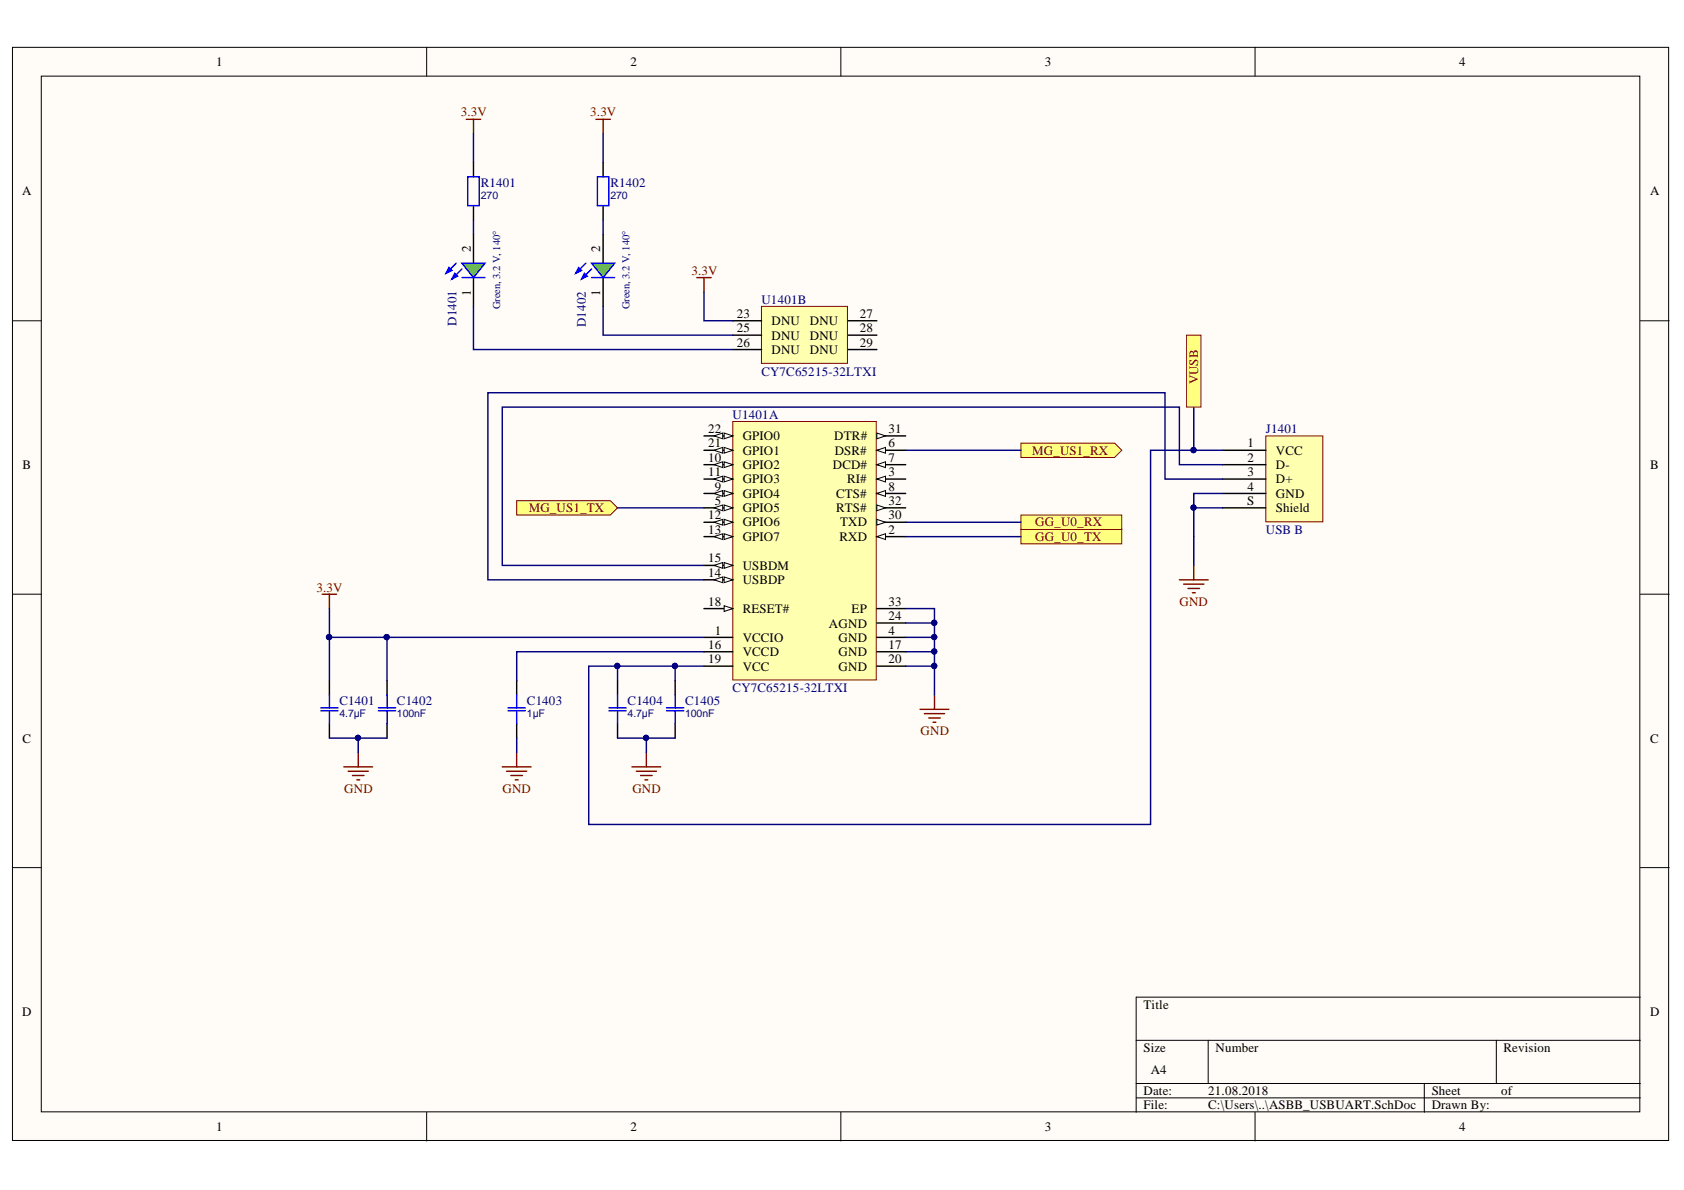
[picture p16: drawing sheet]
<svg xmlns="http://www.w3.org/2000/svg" width="297mm" height="210mm" viewBox="0 0 297 210" stroke-linecap="round" stroke-linejoin="round" font-family="sans-serif">
<defs><g id="words">
<g font-size="2.3">
<text x="38.1" y="11.7">1</text>
<text x="111.2" y="11.7">2</text>
<text x="184.3" y="11.7">3</text>
<text x="257.4" y="11.7">4</text>
<text x="3.9" y="34.5">A</text>
<text x="291.1" y="34.5">A</text>
<text x="83" y="44.4" transform="rotate(-90 83 44.4)">2</text>
<text x="105.9" y="44.4" transform="rotate(-90 105.9 44.4)">2</text>
<text x="83" y="52.1" transform="rotate(-90 83 52.1)">1</text>
<text x="105.9" y="52.1" transform="rotate(-90 105.9 52.1)">1</text>
<text x="130" y="56.1">23</text>
<text x="130" y="58.6">25</text>
<text x="136.1" y="57.4">DNU</text>
<text x="136.1" y="59.9">DNU</text>
<text x="142.8" y="57.4">DNU</text>
<text x="142.8" y="59.9">DNU</text>
<text x="151.6" y="56.1">27</text>
<text x="151.6" y="58.6">28</text>
<text x="130" y="61.2">26</text>
<text x="136.1" y="62.4">DNU</text>
<text x="142.8" y="62.4">DNU</text>
<text x="151.6" y="61.2">29</text>
<text x="124.9" y="76.4">22</text>
<text x="131" y="77.7">GPIO0</text>
<text x="147.2" y="77.7">DTR#</text>
<text x="156.7" y="76.4">31</text>
<text x="4" y="82.7">B</text>
<text x="124.9" y="81.5">10</text>
<text x="124.9" y="84">11</text>
<text x="124.9" y="78.9">21</text>
<text x="131" y="82.7">GPIO2</text>
<text x="131" y="80.2">GPIO1</text>
<text x="146.9" y="82.7">DCD#</text>
<text x="147.2" y="80.2">DSR#</text>
<text x="156.7" y="84">3</text>
<text x="156.7" y="78.9">6</text>
<text x="156.7" y="81.5">7</text>
<text x="220.1" y="78.9">1</text>
<text x="220.1" y="81.5">2</text>
<text x="220.1" y="84">3</text>
<text x="225" y="80.2">VCC</text>
<text x="225" y="82.7">D-</text>
<text x="291.1" y="82.7">B</text>
<text x="126.1" y="89.1">5</text>
<text x="126.1" y="86.5">9</text>
<text x="131" y="87.8">GPIO4</text>
<text x="131" y="85.3">GPIO3</text>
<text x="147.5" y="87.8">CTS#</text>
<text x="149.4" y="85.3">RI#</text>
<text x="156.7" y="86.5">8</text>
<text x="156.7" y="89.1">32</text>
<text x="220" y="89.1">S</text>
<text x="220.1" y="86.5">4</text>
<text x="225" y="85.3">D+</text>
<text x="225" y="87.8">GND</text>
<text x="124.9" y="91.6">12</text>
<text x="124.9" y="94.1">13</text>
<text x="131" y="90.3">GPIO5</text>
<text x="131" y="92.9">GPIO6</text>
<text x="131" y="95.4">GPIO7</text>
<text x="147.5" y="90.3">RTS#</text>
<text x="148.1" y="95.4">RXD</text>
<text x="148.2" y="92.9">TXD</text>
<text x="156.7" y="94.1">2</text>
<text x="156.7" y="91.6">30</text>
<text x="225" y="90.3">Shield</text>
<text x="124.9" y="101.7">14</text>
<text x="124.9" y="99.2">15</text>
<text x="131" y="100.5">USBDM</text>
<text x="124.9" y="106.9">18</text>
<text x="131" y="103">USBDP</text>
<text x="156.7" y="106.9">33</text>
<text x="126.1" y="112">1</text>
<text x="131" y="108.2">RESET#</text>
<text x="131" y="113.2">VCCIO</text>
<text x="146.2" y="110.7">AGND</text>
<text x="147.9" y="113.2">GND</text>
<text x="150.2" y="108.2">EP</text>
<text x="156.7" y="112">4</text>
<text x="156.7" y="109.4">24</text>
<text x="124.9" y="114.5">16</text>
<text x="124.9" y="117">19</text>
<text x="131" y="115.8">VCCD</text>
<text x="131" y="118.3">VCC</text>
<text x="147.9" y="115.8">GND</text>
<text x="147.9" y="118.3">GND</text>
<text x="156.7" y="114.5">17</text>
<text x="156.7" y="117">20</text>
<text x="4" y="131">C</text>
<text x="291.1" y="131">C</text>
<text x="3.9" y="179.2">D</text>
<text x="201.7" y="177.9">Title</text>
<text x="291.1" y="179.2">D</text>
<text x="201.7" y="185.6">Size</text>
<text x="214.4" y="185.6">Number</text>
<text x="265.2" y="185.6">Revision</text>
<text x="203" y="189.4">A4</text>
<text x="201.7" y="193.2">Date:</text>
<text x="201.7" y="195.7">File:</text>
<text x="213.1" y="193.2">21.08.2018</text>
<text x="213.1" y="195.7">C:\Users\..\ASBB_USBUART.SchDoc</text>
<text x="252.5" y="193.2">Sheet</text>
<text x="252.5" y="195.7">Drawn By:</text>
<text x="264.8" y="193.2">of</text>
<text x="38.1" y="199.5">1</text>
<text x="111.2" y="199.5">2</text>
<text x="184.3" y="199.5">3</text>
<text x="257.4" y="199.5">4</text>
</g>
<g font-size="2.3" fill="#800000">
<text x="81.3" y="20.5">3.3V</text>
<text x="104.1" y="20.5">3.3V</text>
<text x="122" y="48.5">3.3V</text>
<text x="211.3" y="67.8" transform="rotate(-90 211.3 67.8)">VUSB</text>
<text x="182.1" y="80.2">MG_US1_RX</text>
<text x="93.3" y="90.3">MG_US1_TX</text>
<text x="182.6" y="92.9">GG_U0_RX</text>
<text x="182.6" y="95.4">GG_U0_TX</text>
<text x="55.8" y="104.4">3.3V</text>
<text x="208" y="106.9">GND</text>
<text x="162.4" y="129.7">GND</text>
<text x="60.7" y="139.8">GND</text>
<text x="88.6" y="139.8">GND</text>
<text x="111.6" y="139.8">GND</text>
</g>
<g font-size="2.3" fill="#000080">
<text x="84.8" y="33">R1401</text>
<text x="107.7" y="33">R1402</text>
<text x="134.3" y="53.6">U1401B</text>
<text x="80.5" y="57.5" transform="rotate(-90 80.5 57.5)">D1401</text>
<text x="103.3" y="57.6" transform="rotate(-90 103.3 57.6)">D1402</text>
<text x="134.3" y="66.2">CY7C65215-32LTXI</text>
<text x="129.2" y="73.9">U1401A</text>
<text x="223.3" y="76.4">J1401</text>
<text x="223.3" y="94.1">USB B</text>
<text x="59.9" y="124.4">C1401</text>
<text x="70" y="124.4">C1402</text>
<text x="92.9" y="124.4">C1403</text>
<text x="110.7" y="124.4">C1404</text>
<text x="120.9" y="124.4">C1405</text>
<text x="129.2" y="122.1">CY7C65215-32LTXI</text>
</g>
<g font-size="1.9" fill="#000080">
<text x="84.8" y="35.2">270</text>
<text x="107.7" y="35.2">270</text>
<text x="88.2" y="54.6" transform="rotate(-90 88.2 54.6)">Green, 3.2 V, 140°</text>
<text x="111" y="54.6" transform="rotate(-90 111 54.6)">Green, 3.2 V, 140°</text>
<text x="59.9" y="126.5">4.7µF</text>
<text x="70" y="126.5">100nF</text>
<text x="92.9" y="126.5">1µF</text>
<text x="110.7" y="126.5">4.7µF</text>
<text x="120.9" y="126.5">100nF</text>
</g>
</g></defs>
<g fill="#fffcf8" stroke="#000" stroke-width=".18">
<path d="M2.2 8.4h292.1v192.8h-292.1z"/>
<path d="M7.3 13.4h281.9v182.7h-281.9z"/>
</g>
<g fill="none" stroke="#000" stroke-width=".18">
<path d="M75.3 8.4v5M148.3 8.4v5M221.4 8.4v5M2.2 56.6h5.1M289.3 56.6h5.1M2.2 104.8h5.1M289.3 104.8h5.1M2.2 153h5.1M289.3 153h5.1M289.3 175.9h-88.9v20.3M75.3 196.2v5.1M148.3 196.2v5.1"/>
<path d="M200.4 183.5h88.9M200.4 191.1h88.9M200.4 193.7h88.9M213.1 183.5v7.6M221.4 196.2v5.1M251.2 191.1v5.1M263.9 183.5v7.6"/>
</g>
<path d="M129.3 74.3h25.3v45.6h-25.3z" fill="#ffffb0" stroke="#800000" stroke-width=".18"/>
<path d="M154.7 94.7h5" fill="none" stroke="#000" stroke-width=".25"/>
<path d="M154.7 94.7l1.5-.6v1.1z" fill="#fffcf8"/>
<path d="M154.7 94.7l1.5-.6v1.1z" fill="none" stroke="#000" stroke-width=".18"/>
<path d="M154.7 84.5h5" fill="none" stroke="#000" stroke-width=".25"/>
<path d="M154.7 84.5l1.5-.5v1z" fill="#fffcf8"/>
<path d="M154.7 84.5l1.5-.5v1z" fill="none" stroke="#000" stroke-width=".18"/>
<path d="M124.2 89.6h5.1M154.7 112.4h5" fill="none" stroke="#000" stroke-width=".25"/>
<path d="M127.7 89.1l1.6 .5-1.6 .5z" fill="#fffcf8"/>
<path d="M127.7 89.1l1.6 .5-1.6 .5z" fill="none" stroke="#000" stroke-width=".18"/>
<path d="M126 89.6l1.5-.5v1z" fill="#fffcf8"/>
<path d="M126 89.6l1.5-.5v1z" fill="none" stroke="#000" stroke-width=".18"/>
<path d="M154.7 79.4h5" fill="none" stroke="#000" stroke-width=".25"/>
<path d="M154.7 79.4l1.5-.5v1z" fill="#fffcf8"/>
<path d="M154.7 79.4l1.5-.5v1z" fill="none" stroke="#000" stroke-width=".18"/>
<path d="M154.7 82h5" fill="none" stroke="#000" stroke-width=".25"/>
<path d="M154.7 82l1.5-.5v1z" fill="#fffcf8"/>
<path d="M154.7 82l1.5-.5v1z" fill="none" stroke="#000" stroke-width=".18"/>
<path d="M154.7 87h5" fill="none" stroke="#000" stroke-width=".25"/>
<path d="M154.7 87l1.5-.5v1z" fill="#fffcf8"/>
<path d="M154.7 87l1.5-.5v1z" fill="none" stroke="#000" stroke-width=".18"/>
<path d="M124.2 87h5.1" fill="none" stroke="#000" stroke-width=".25"/>
<path d="M127.7 86.5l1.6 .5-1.6 .5z" fill="#fffcf8"/>
<path d="M127.7 86.5l1.6 .5-1.6 .5z" fill="none" stroke="#000" stroke-width=".18"/>
<path d="M126 87l1.5-.5v1z" fill="#fffcf8"/>
<path d="M126 87l1.5-.5v1z" fill="none" stroke="#000" stroke-width=".18"/>
<path d="M124.2 82h5.1" fill="none" stroke="#000" stroke-width=".25"/>
<path d="M127.7 81.5l1.6 .5-1.6 .5z" fill="#fffcf8"/>
<path d="M127.7 81.5l1.6 .5-1.6 .5z" fill="none" stroke="#000" stroke-width=".18"/>
<path d="M126 82l1.5-.5v1z" fill="#fffcf8"/>
<path d="M126 82l1.5-.5v1z" fill="none" stroke="#000" stroke-width=".18"/>
<path d="M124.2 84.5h5.1" fill="none" stroke="#000" stroke-width=".25"/>
<path d="M127.7 84l1.6 .5-1.6 .5z" fill="#fffcf8"/>
<path d="M127.7 84l1.6 .5-1.6 .5z" fill="none" stroke="#000" stroke-width=".18"/>
<path d="M126 84.5l1.5-.5v1z" fill="#fffcf8"/>
<path d="M126 84.5l1.5-.5v1z" fill="none" stroke="#000" stroke-width=".18"/>
<path d="M124.2 92.1h5.1" fill="none" stroke="#000" stroke-width=".25"/>
<path d="M127.7 91.6l1.6 .5-1.6 .5z" fill="#fffcf8"/>
<path d="M127.7 91.6l1.6 .5-1.6 .5z" fill="none" stroke="#000" stroke-width=".18"/>
<path d="M126 92.1l1.5-.5v1z" fill="#fffcf8"/>
<path d="M126 92.1l1.5-.5v1z" fill="none" stroke="#000" stroke-width=".18"/>
<path d="M124.2 94.7h5.1" fill="none" stroke="#000" stroke-width=".25"/>
<path d="M127.7 94.1l1.6 .6-1.6 .5z" fill="#fffcf8"/>
<path d="M127.7 94.1l1.6 .6-1.6 .5z" fill="none" stroke="#000" stroke-width=".18"/>
<path d="M126 94.7l1.5-.6v1.1z" fill="#fffcf8"/>
<path d="M126 94.7l1.5-.6v1.1z" fill="none" stroke="#000" stroke-width=".18"/>
<path d="M124.2 102.3h5.1" fill="none" stroke="#000" stroke-width=".25"/>
<path d="M127.7 101.8l1.6 .5-1.6 .5z" fill="#fffcf8"/>
<path d="M127.7 101.8l1.6 .5-1.6 .5z" fill="none" stroke="#000" stroke-width=".18"/>
<path d="M126 102.3l1.5-.5v1z" fill="#fffcf8"/>
<path d="M126 102.3l1.5-.5v1z" fill="none" stroke="#000" stroke-width=".18"/>
<path d="M124.2 99.7h5.1" fill="none" stroke="#000" stroke-width=".25"/>
<path d="M127.7 99.2l1.6 .5-1.6 .5z" fill="#fffcf8"/>
<path d="M127.7 99.2l1.6 .5-1.6 .5z" fill="none" stroke="#000" stroke-width=".18"/>
<path d="M126 99.7l1.5-.5v1z" fill="#fffcf8"/>
<path d="M126 99.7l1.5-.5v1z" fill="none" stroke="#000" stroke-width=".18"/>
<path d="M124.2 115h5.1M124.2 107.3h5.1M154.7 115h5" fill="none" stroke="#000" stroke-width=".25"/>
<path d="M127.7 106.8l1.6 .5-1.6 .6z" fill="#fffcf8"/>
<path d="M127.7 106.8l1.6 .5-1.6 .6z" fill="none" stroke="#000" stroke-width=".18"/>
<path d="M124.2 79.4h5.1M124.2 117.5h5.1M154.7 117.5h5" fill="none" stroke="#000" stroke-width=".25"/>
<path d="M127.7 78.9l1.6 .5-1.6 .5z" fill="#fffcf8"/>
<path d="M127.7 78.9l1.6 .5-1.6 .5z" fill="none" stroke="#000" stroke-width=".18"/>
<path d="M126 79.4l1.5-.5v1z" fill="#fffcf8"/>
<path d="M126 79.4l1.5-.5v1z" fill="none" stroke="#000" stroke-width=".18"/>
<path d="M124.2 76.9h5.1" fill="none" stroke="#000" stroke-width=".25"/>
<path d="M127.7 76.4l1.6 .5-1.6 .5z" fill="#fffcf8"/>
<path d="M127.7 76.4l1.6 .5-1.6 .5z" fill="none" stroke="#000" stroke-width=".18"/>
<path d="M126 76.9l1.5-.5v1z" fill="#fffcf8"/>
<path d="M126 76.9l1.5-.5v1z" fill="none" stroke="#000" stroke-width=".18"/>
<path d="M154.7 92.1h5M154.7 109.9h5" fill="none" stroke="#000" stroke-width=".25"/>
<path d="M154.7 91.6l1.5 .5-1.5 .5z" fill="#fffcf8"/>
<path d="M154.7 91.6l1.5 .5-1.5 .5z" fill="none" stroke="#000" stroke-width=".18"/>
<path d="M154.7 76.9h5" fill="none" stroke="#000" stroke-width=".25"/>
<path d="M154.7 76.4l1.5 .5-1.5 .5z" fill="#fffcf8"/>
<path d="M154.7 76.4l1.5 .5-1.5 .5z" fill="none" stroke="#000" stroke-width=".18"/>
<path d="M154.7 89.6h5" fill="none" stroke="#000" stroke-width=".25"/>
<path d="M154.7 89.1l1.5 .5-1.5 .5z" fill="#fffcf8"/>
<path d="M154.7 89.1l1.5 .5-1.5 .5z" fill="none" stroke="#000" stroke-width=".18"/>
<path d="M124.2 112.4h5.1M154.7 107.3h5" fill="none" stroke="#000" stroke-width=".25"/>
<path d="M134.3 54h15.2v10.1h-15.2z" fill="#ffffb0" stroke="#800000" stroke-width=".18"/>
<path d="M129.3 56.6h5M129.3 59.1h5M149.6 56.6h5.1M149.6 59.1h5.1M129.3 61.7h5M149.6 61.7h5.1" fill="none" stroke="#000" stroke-width=".25"/>
<g fill="#ffff80" stroke="#800000" stroke-width=".18">
<path d="M180.1 78.2h16.5l1.3 1.2-1.3 1.3h-16.5z" fill-rule="evenodd"/>
<path d="M91.1 88.3h16.6l1.2 1.3-1.2 1.2h-16.6z" fill-rule="evenodd"/>
</g>
<g fill="none" stroke="#000" stroke-width=".25">
<path d="M83.5 28.7v2.5M83.5 36.3v2.5M106.4 28.7v2.5M106.4 36.3v2.5M58.1 120v2.6M58.1 127.7v2.5M68.3 120v2.6M68.3 127.7v2.5M91.1 120v2.6M91.1 127.7v2.5M108.9 120v2.6M108.9 127.7v2.5"/>
<path d="M119.1 120v2.6M119.1 127.7v2.5"/>
</g>
<g fill="none" stroke="#00f" stroke-width=".25">
<path d="M82.5 31.2h2v5.1h-2zM105.4 31.2h2v5.1h-2zM56.6 125.4h3M56.6 124.9h3M58.1 122.6v2.3M58.1 125.4v2.3M66.7 125.4h3.1M66.7 124.9h3.1M68.3 122.6v2.3M68.3 125.4v2.3M89.6 125.4h3.1M89.6 124.9h3.1"/>
<path d="M91.1 122.6v2.3M91.1 125.4v2.3M107.4 125.4h3.1M107.4 124.9h3.1M108.9 122.6v2.3M108.9 125.4v2.3M117.6 125.4h3M117.6 124.9h3M119.1 122.6v2.3M119.1 125.4v2.3"/>
</g>
<g fill="none" stroke="#800000" stroke-width=".25">
<path d="M210.6 99.7v2.6M208 102.3h5.1M208.8 103h3.6M209.6 103.8h2M210.3 104.6h.5M60.6 135.3h5.1M61.4 136h3.6M62.2 136.8h2M62.9 137.6h.5M63.2 132.7v2.6M88.6 135.3h5.1M89.4 136h3.5"/>
<path d="M90.1 136.8h2.1M90.9 137.6h.5M91.1 132.7v2.6M111.5 135.3h5M112.2 136h3.6M113 136.8h2M113.8 137.6h.5M114 132.7v2.6M162.3 125.1h5.1M163.1 125.9h3.5M163.8 126.6h2M164.6 127.4h.5"/>
<path d="M164.8 122.6v2.5"/>
</g>
<g fill="#ffff80" stroke="#800000" stroke-width=".18">
<path d="M180.1 90.8h17.8v2.6h-17.8z" fill-rule="evenodd"/>
<path d="M180.1 93.4h17.8v2.5h-17.8z" fill-rule="evenodd"/>
</g>
<path d="M82.2 21h2.6M83.5 21v2.6M105.1 21h2.6M106.4 21v2.6M56.8 104.8h2.6M58.1 104.8v2.5" fill="none" stroke="#800000" stroke-width=".25"/>
<path d="M83.5 41.4v5M83.5 49v5" fill="none" stroke="#000" stroke-width=".25"/>
<path d="M81.5 46.4h4l-2 2.6z" fill="#0f0"/>
<path d="M80.5 46.4l-1.8 1.8M81.5 46.4h4l-2 2.6zM81.5 49h4M81.5 47.4l-1.8 1.8" fill="none" stroke="#00f" stroke-width=".25"/>
<path d="M79.2 47.2l.5 .5-1 .5z" fill="#00f"/>
<path d="M79.2 47.2l.5 .5-1 .5z" fill="none" stroke="#00f" stroke-width=".25"/>
<path d="M80.2 48.2l.5 .5-1 .5z" fill="#00f"/>
<path d="M80.2 48.2l.5 .5-1 .5z" fill="none" stroke="#00f" stroke-width=".25"/>
<path d="M106.4 41.4v5M106.4 49v5" fill="none" stroke="#000" stroke-width=".25"/>
<path d="M104.4 46.4h4l-2 2.6z" fill="#0f0"/>
<path d="M103.3 46.4l-1.7 1.8M104.4 46.4h4l-2 2.6zM104.4 49h4M104.4 47.4l-1.8 1.8" fill="none" stroke="#00f" stroke-width=".25"/>
<path d="M102.1 47.2l.5 .5-1 .5z" fill="#00f"/>
<path d="M102.1 47.2l.5 .5-1 .5z" fill="none" stroke="#00f" stroke-width=".25"/>
<path d="M103.1 48.2l.5 .5-1 .5z" fill="#00f"/>
<path d="M103.1 48.2l.5 .5-1 .5z" fill="none" stroke="#00f" stroke-width=".25"/>
<path d="M223.3 76.9h10v15.1h-10z" fill="#ffffb0" stroke="#800000" stroke-width=".18"/>
<path d="M215.7 79.4h7.6M215.7 89.6h7.6M215.7 82h7.6M215.7 84.5h7.6M215.7 87h7.6" fill="none" stroke="#000" stroke-width=".25"/>
<g fill="none" stroke="#000080" stroke-width=".25">
<path d="M83.5 23.6v5.1M83.5 38.8v2.6M106.4 23.6v5.1M106.4 38.8v2.6M83.5 54v7.7h45.8M106.4 54v5.1h22.9M159.7 79.4h20.4M210.6 71.8v7.6M215.7 79.4h-12.8v66h-99.1v-27.9h20.4M108.9 89.6h15.3M159.7 92.1h20.4M159.7 94.7h20.4"/>
<path d="M215.7 82h-7.7v-10.2h-119.4v27.9h35.6M215.7 84.5h-10.2v-15.2h-119.4v33h38.1M215.7 89.6h-5.1v10.1M215.7 87h-5.1v2.6M58.1 107.3v5.1M68.3 112.4v7.6M108.9 117.5v2.5M119.1 117.5v2.5M124.2 115h-33.1v5M124.2 112.4h-66.1v7.6M159.7 107.3h5.1v15.3M159.7 109.9h5.1"/>
<path d="M159.7 112.4h5.1M159.7 115h5.1M159.7 117.5h5.1M58.1 130.2h10.2M63.2 130.2v2.5M91.1 130.2v2.5M108.9 130.2h10.2M114 130.2v2.5"/>
</g>
<g fill="#000080" stroke="#000080" stroke-width=".18">
<circle cx="108.9" cy="117.5" r=".46"/>
<circle cx="119" cy="117.5" r=".46"/>
<circle cx="114" cy="130.1" r=".46"/>
<circle cx="68.2" cy="112.4" r=".46"/>
<circle cx="63.1" cy="130.1" r=".46"/>
<circle cx="164.8" cy="109.8" r=".46"/>
<circle cx="164.8" cy="112.4" r=".46"/>
<circle cx="164.8" cy="114.9" r=".46"/>
<circle cx="164.8" cy="117.5" r=".46"/>
<circle cx="210.5" cy="79.4" r=".46"/>
<circle cx="210.5" cy="89.5" r=".46"/>
<circle cx="58" cy="112.4" r=".46"/>
</g>
<path d="M209.3 59.1h2.5v12.7h-2.5z" fill-rule="evenodd" fill="#ffff80" stroke="#800000" stroke-width=".18"/>
<path d="M122.9 49h2.5M124.2 49v2.5" fill="none" stroke="#800000" stroke-width=".25"/>
<path d="M124.2 51.5v5.1h5.1" fill="none" stroke="#000080" stroke-width=".25"/>
<use href="#words"/>
</svg>
